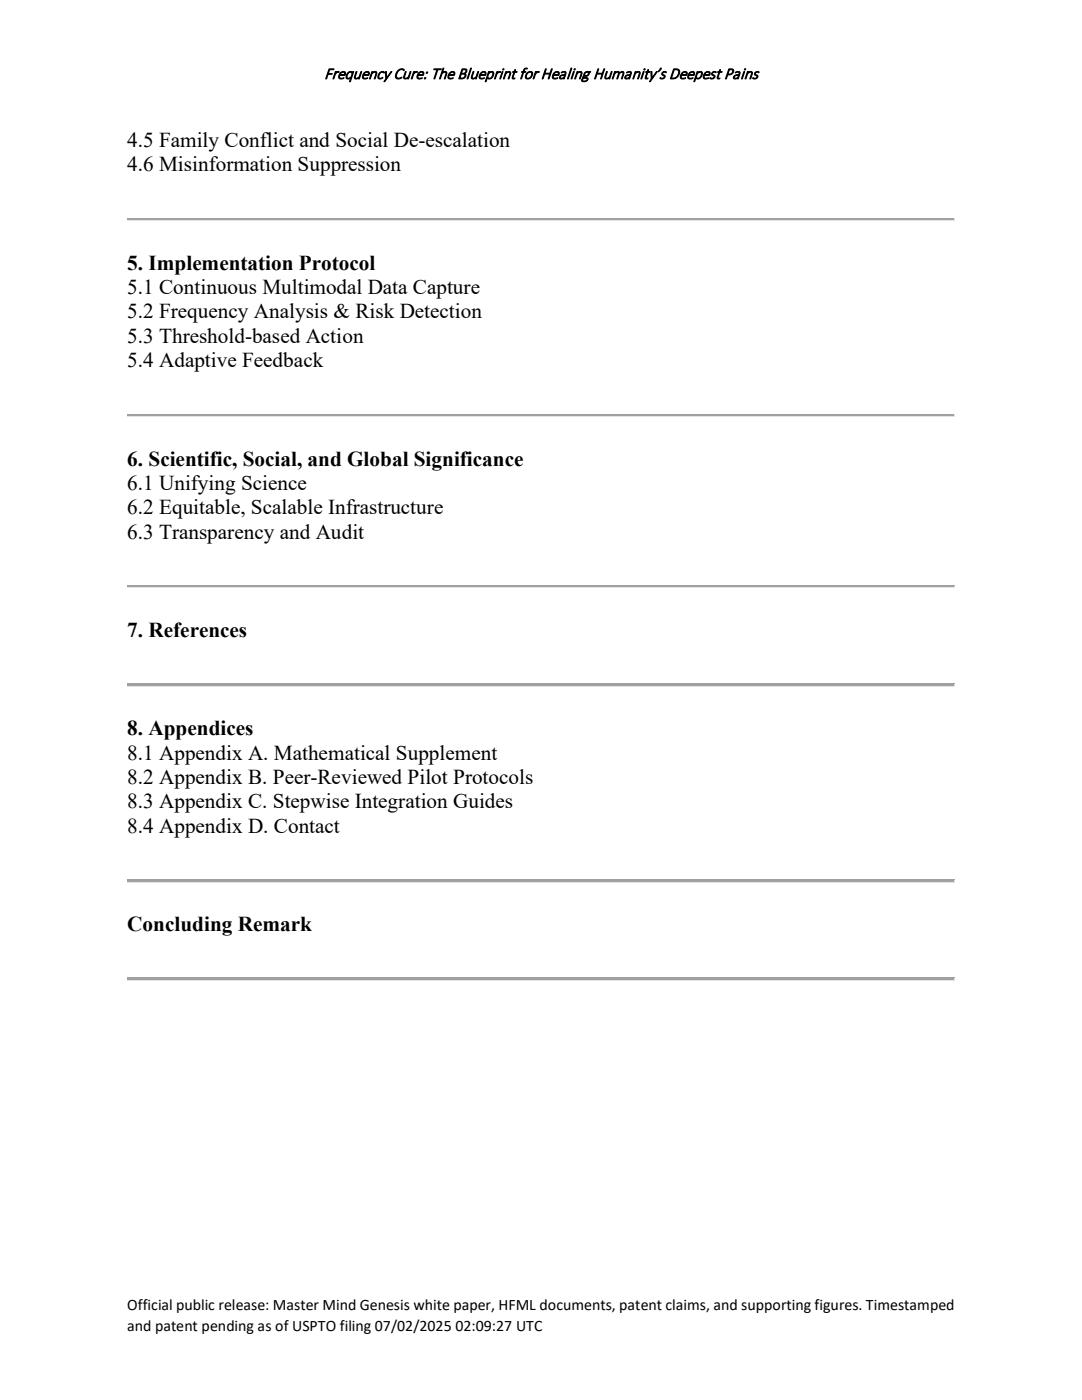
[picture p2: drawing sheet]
<svg xmlns="http://www.w3.org/2000/svg" width="216mm" height="279mm" viewBox="0 0 216 279" stroke-linecap="round" stroke-linejoin="round" font-family="sans-serif">
<defs><g id="words">
<g font-size="4.2">
<text x="25.4" y="29.3">4.5 Family Conflict and Social De-escalation</text>
<text x="25.4" y="34.2">4.6 Misinformation Suppression</text>
<text x="25.4" y="53.8">5. Implementation Protocol</text>
<text x="25.4" y="58.7">5.1 Continuous Multimodal Data Capture</text>
<text x="25.4" y="63.5">5.2 Frequency Analysis &amp; Risk Detection</text>
<text x="25.4" y="68.4">5.3 Threshold-based Action</text>
<text x="25.4" y="73.3">5.4 Adaptive Feedback</text>
<text x="25.4" y="92.9">6. Scientific, Social, and Global Significance</text>
<text x="25.4" y="97.8">6.1 Unifying Science</text>
<text x="25.4" y="102.7">6.2 Equitable, Scalable Infrastructure</text>
<text x="25.4" y="107.5">6.3 Transparency and Audit</text>
<text x="25.4" y="127.1">7. References</text>
<text x="25.4" y="146.7">8. Appendices</text>
<text x="25.4" y="151.6">8.1 Appendix A. Mathematical Supplement</text>
<text x="25.4" y="156.5">8.2 Appendix B. Peer-Reviewed Pilot Protocols</text>
<text x="25.4" y="161.3">8.3 Appendix C. Stepwise Integration Guides</text>
<text x="25.4" y="166.2">8.4 Appendix D. Contact</text>
<text x="25.4" y="185.8">Concluding Remark</text>
</g>
<text font-size="3.3" x="64.7" y="15.7">Frequency Cure: The Blueprint for Healing Humanity’s Deepest Pains</text>
<g font-size="3.2">
<text x="25.4" y="261.4">Official public release: Master Mind Genesis white paper, HFML documents, patent claims, and supporting figures. Timestamped</text>
<text x="25.4" y="265.6">and patent pending as of USPTO filing 07/02/2025 02:09:27 UTC</text>
</g>
</g></defs>
<path d="M25.4 43.5h165.1v.6h-165.1z" fill-rule="evenodd" fill="#a0a0a0"/>
<path d="M25.4 43.5l.1 .1z" fill="#a0a0a0"/>
<path d="M25.5 43.6h164.9" fill="none" stroke="#a0a0a0" stroke-width=".2"/>
<path d="M190.4 43.5l.1 .1z" fill="#e3e3e3"/>
<g fill="#a0a0a0">
<path d="M190.4 43.5l.1 .1z"/>
<path d="M25.4 43.6l.1 .4z"/>
</g>
<path d="M190.4 43.6l.1 .4z" fill="#e3e3e3"/>
<path d="M25.4 44l.1 .1z" fill="#a0a0a0"/>
<path d="M25.4 44l.1 .1z" fill="#e3e3e3"/>
<path d="M25.5 44h164.9" fill="none" stroke="#e3e3e3" stroke-width=".2"/>
<path d="M190.4 44l.1 .1z" fill="#e3e3e3"/>
<path d="M25.4 82.6h165.1v.5h-165.1z" fill-rule="evenodd" fill="#a0a0a0"/>
<path d="M25.4 82.6l.1 .1z" fill="#a0a0a0"/>
<path d="M25.5 82.6h164.9" fill="none" stroke="#a0a0a0" stroke-width=".2"/>
<path d="M190.4 82.6l.1 .1z" fill="#e3e3e3"/>
<g fill="#a0a0a0">
<path d="M190.4 82.6l.1 .1z"/>
<path d="M25.4 82.7l.1 .4z"/>
</g>
<path d="M190.4 82.7l.1 .4z" fill="#e3e3e3"/>
<path d="M25.4 83.1h.1z" fill="#a0a0a0"/>
<path d="M25.4 83.1h.1z" fill="#e3e3e3"/>
<path d="M25.5 83.1h164.9" fill="none" stroke="#e3e3e3" stroke-width=".2"/>
<path d="M190.4 83.1h.1z" fill="#e3e3e3"/>
<path d="M25.4 116.8h165.1v.6h-165.1z" fill-rule="evenodd" fill="#a0a0a0"/>
<path d="M25.4 116.8l.1 .1z" fill="#a0a0a0"/>
<path d="M25.5 116.8h164.9" fill="none" stroke="#a0a0a0" stroke-width=".2"/>
<path d="M190.4 116.8l.1 .1z" fill="#e3e3e3"/>
<g fill="#a0a0a0">
<path d="M190.4 116.8l.1 .1z"/>
<path d="M25.4 116.9l.1 .4z"/>
</g>
<path d="M190.4 116.9l.1 .4z" fill="#e3e3e3"/>
<path d="M25.4 117.3h.1z" fill="#a0a0a0"/>
<path d="M25.4 117.3h.1z" fill="#e3e3e3"/>
<path d="M25.5 117.3h164.9" fill="none" stroke="#e3e3e3" stroke-width=".2"/>
<path d="M190.4 117.3h.1z" fill="#e3e3e3"/>
<path d="M25.4 136.4h165.1v.6h-165.1z" fill-rule="evenodd" fill="#a0a0a0"/>
<path d="M25.4 136.4l.1 .1z" fill="#a0a0a0"/>
<path d="M25.5 136.5h164.9" fill="none" stroke="#a0a0a0" stroke-width=".2"/>
<path d="M190.4 136.4l.1 .1z" fill="#e3e3e3"/>
<g fill="#a0a0a0">
<path d="M190.4 136.4l.1 .1z"/>
<path d="M25.4 136.5l.1 .4z"/>
</g>
<path d="M190.4 136.5l.1 .4z" fill="#e3e3e3"/>
<path d="M25.4 136.9l.1 .1z" fill="#a0a0a0"/>
<path d="M25.4 136.9l.1 .1z" fill="#e3e3e3"/>
<path d="M25.5 136.9h164.9" fill="none" stroke="#e3e3e3" stroke-width=".2"/>
<path d="M190.4 136.9l.1 .1z" fill="#e3e3e3"/>
<path d="M25.4 175.5h165.1v.6h-165.1z" fill-rule="evenodd" fill="#a0a0a0"/>
<path d="M25.4 175.5l.1 .1z" fill="#a0a0a0"/>
<path d="M25.5 175.6h164.9" fill="none" stroke="#a0a0a0" stroke-width=".2"/>
<path d="M190.4 175.5l.1 .1z" fill="#e3e3e3"/>
<g fill="#a0a0a0">
<path d="M190.4 175.5l.1 .1z"/>
<path d="M25.4 175.6l.1 .4z"/>
</g>
<path d="M190.4 175.6l.1 .4z" fill="#e3e3e3"/>
<path d="M25.4 176l.1 .1z" fill="#a0a0a0"/>
<path d="M25.4 176l.1 .1z" fill="#e3e3e3"/>
<path d="M25.5 176h164.9" fill="none" stroke="#e3e3e3" stroke-width=".2"/>
<path d="M190.4 176l.1 .1z" fill="#e3e3e3"/>
<path d="M25.4 195.1h165.1v.6h-165.1z" fill-rule="evenodd" fill="#a0a0a0"/>
<path d="M25.4 195.1l.1 .1z" fill="#a0a0a0"/>
<path d="M25.5 195.2h164.9" fill="none" stroke="#a0a0a0" stroke-width=".2"/>
<path d="M190.4 195.1l.1 .1z" fill="#e3e3e3"/>
<g fill="#a0a0a0">
<path d="M190.4 195.1l.1 .1z"/>
<path d="M25.4 195.2l.1 .4z"/>
</g>
<path d="M190.4 195.2l.1 .4z" fill="#e3e3e3"/>
<path d="M25.4 195.6l.1 .1z" fill="#a0a0a0"/>
<path d="M25.4 195.6l.1 .1z" fill="#e3e3e3"/>
<path d="M25.5 195.6h164.9" fill="none" stroke="#e3e3e3" stroke-width=".2"/>
<path d="M190.4 195.6l.1 .1z" fill="#e3e3e3"/>
<use href="#words"/>
</svg>
